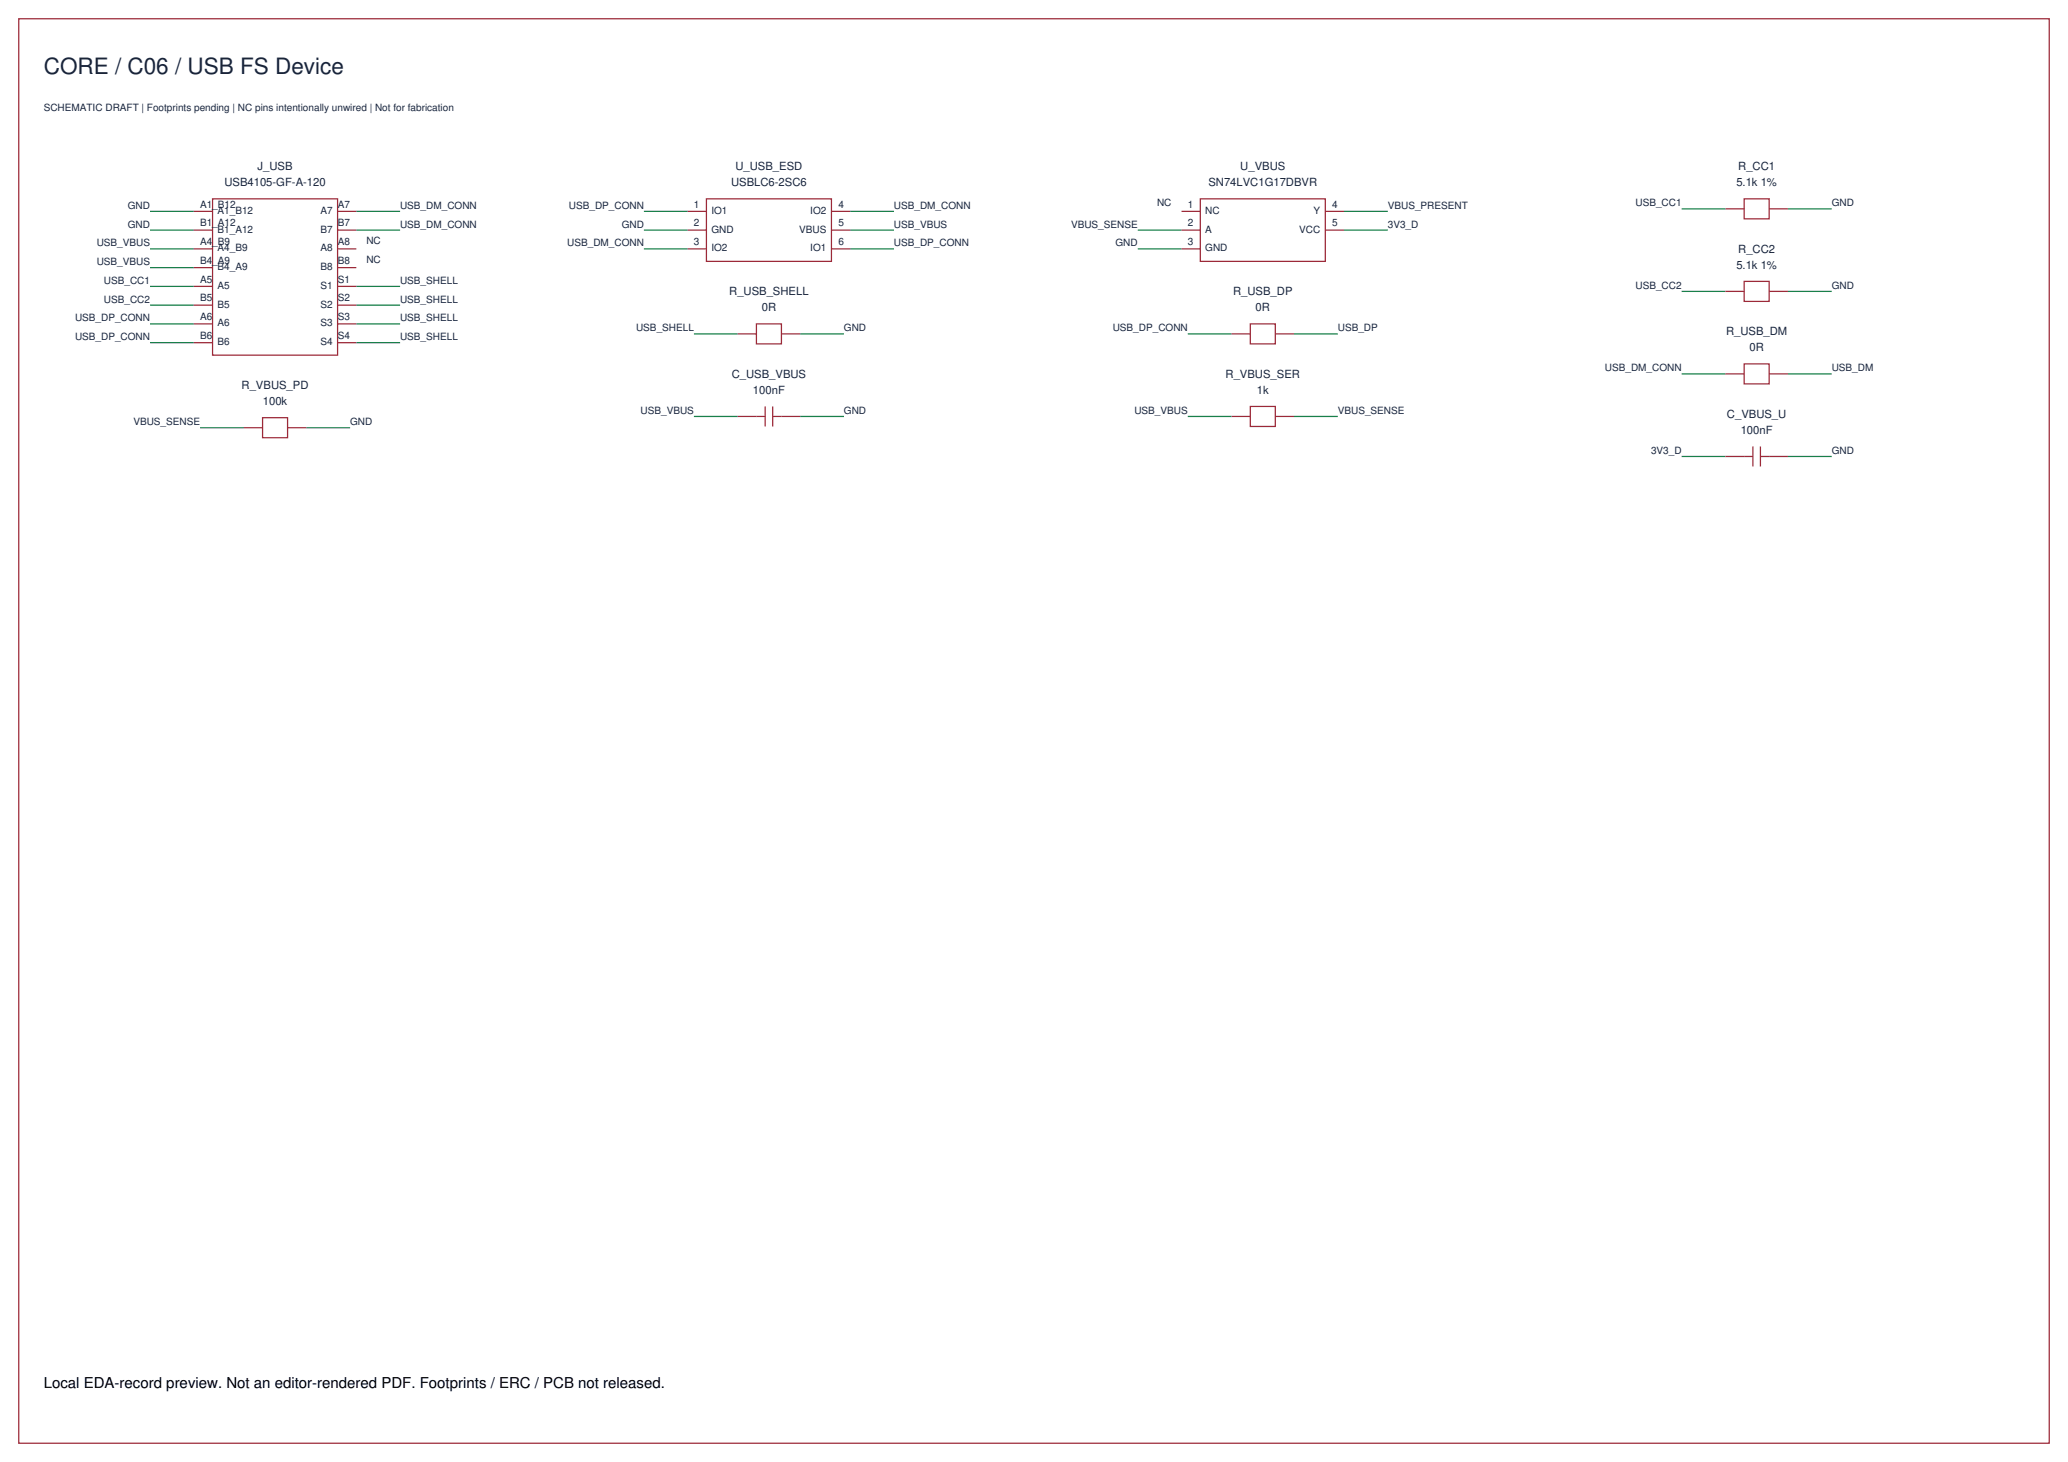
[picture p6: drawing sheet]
<svg xmlns="http://www.w3.org/2000/svg" width="583mm" height="412mm" viewBox="0 0 583 412" stroke-linecap="round" stroke-linejoin="round" font-family="sans-serif">
<defs><g id="words">
<text font-size="6.3" fill="#16243e" x="12.3" y="20.8">CORE / C06 / USB FS Device</text>
<text font-size="4.2" x="12.3" y="391.6">Local EDA-record preview. Not an editor-rendered PDF. Footprints / ERC / PCB not released.</text>
<g font-size="3.2" fill="#16243e">
<text x="72.7" y="48">J_USB</text>
<text x="207.5" y="48">U_USB_ESD</text>
<text x="350" y="48">U_VBUS</text>
<text x="490.4" y="48">R_CC1</text>
<text x="63.3" y="52.6">USB4105-GF-A-120</text>
<text x="206.3" y="52.6">USBLC6-2SC6</text>
<text x="341" y="52.6">SN74LVC1G17DBVR</text>
<text x="489.9" y="52.6">5.1k 1%</text>
<text x="490.4" y="71.3">R_CC2</text>
<text x="489.9" y="75.8">5.1k 1%</text>
<text x="205.8" y="83.3">R_USB_SHELL</text>
<text x="347.9" y="83.3">R_USB_DP</text>
<text x="214.9" y="87.8">0R</text>
<text x="354.3" y="87.8">0R</text>
<text x="487" y="94.5">R_USB_DM</text>
<text x="493.6" y="99.1">0R</text>
<text x="206.5" y="106.5">C_USB_VBUS</text>
<text x="345.8" y="106.5">R_VBUS_SER</text>
<text x="68.2" y="109.7">R_VBUS_PD</text>
<text x="212.5" y="111.1">100nF</text>
<text x="354.6" y="111.1">1k</text>
<text x="74.2" y="114.3">100k</text>
<text x="487.3" y="117.8">C_VBUS_U</text>
<text x="491.2" y="122.4">100nF</text>
</g>
<g font-size="2.8" fill="#16243e">
<text x="12.3" y="31.4">SCHEMATIC DRAFT | Footprints pending | NC pins intentionally unwired | Not for fabrication</text>
<text x="36.1" y="58.9">GND</text>
<text x="56.4" y="58.6">A1_B12</text>
<text x="95.3" y="58.6">A7</text>
<text x="112.9" y="58.9">USB_DM_CONN</text>
<text x="160.5" y="58.9">USB_DP_CONN</text>
<text x="195.8" y="58.6">1</text>
<text x="236.6" y="58.6">4</text>
<text x="252.2" y="58.9">USB_DM_CONN</text>
<text x="326.5" y="58.2">NC</text>
<text x="335.1" y="58.6">1</text>
<text x="375.9" y="58.6">4</text>
<text x="391.6" y="58.9">VBUS_PRESENT</text>
<text x="461.5" y="58.2">USB_CC1</text>
<text x="516.8" y="58.2">GND</text>
<text x="36.1" y="64.2">GND</text>
<text x="56.4" y="63.9">B1_A12</text>
<text x="61.4" y="60.3">A1_B12</text>
<text x="61.4" y="65.6">B1_A12</text>
<text x="90.4" y="60.3">A7</text>
<text x="90.4" y="65.6">B7</text>
<text x="95.3" y="63.9">B7</text>
<text x="112.9" y="64.2">USB_DM_CONN</text>
<text x="175.4" y="64.2">GND</text>
<text x="195.8" y="63.9">2</text>
<text x="200.7" y="60.3">IO1</text>
<text x="200.7" y="65.6">GND</text>
<text x="225.5" y="65.6">VBUS</text>
<text x="228.6" y="60.3">IO2</text>
<text x="236.6" y="63.9">5</text>
<text x="252.2" y="64.2">USB_VBUS</text>
<text x="302.2" y="64.2">VBUS_SENSE</text>
<text x="335.1" y="63.9">2</text>
<text x="340.1" y="60.3">NC</text>
<text x="340.1" y="65.6">A</text>
<text x="366.6" y="65.6">VCC</text>
<text x="370.7" y="60.3">Y</text>
<text x="375.9" y="63.9">5</text>
<text x="391.6" y="64.2">3V3_D</text>
<text x="27.3" y="69.5">USB_VBUS</text>
<text x="56.4" y="69.1">A4_B9</text>
<text x="61.4" y="70.9">A4_B9</text>
<text x="90.4" y="70.9">A8</text>
<text x="95.3" y="69.1">A8</text>
<text x="103.4" y="68.8">NC</text>
<text x="160" y="69.5">USB_DM_CONN</text>
<text x="195.8" y="69.1">3</text>
<text x="200.7" y="70.9">IO2</text>
<text x="228.6" y="70.9">IO1</text>
<text x="236.6" y="69.1">6</text>
<text x="252.2" y="69.5">USB_DP_CONN</text>
<text x="314.8" y="69.5">GND</text>
<text x="335.1" y="69.1">3</text>
<text x="340.1" y="70.9">GND</text>
<text x="27.3" y="74.8">USB_VBUS</text>
<text x="56.4" y="74.4">B4_A9</text>
<text x="61.4" y="76.2">B4_A9</text>
<text x="90.4" y="76.2">B8</text>
<text x="95.3" y="74.4">B8</text>
<text x="103.4" y="74.1">NC</text>
<text x="29.3" y="80.1">USB_CC1</text>
<text x="56.4" y="79.7">A5</text>
<text x="61.4" y="81.5">A5</text>
<text x="90.4" y="81.5">S1</text>
<text x="95.3" y="79.7">S1</text>
<text x="112.9" y="80.1">USB_SHELL</text>
<text x="461.5" y="81.5">USB_CC2</text>
<text x="516.8" y="81.5">GND</text>
<text x="29.3" y="85.4">USB_CC2</text>
<text x="56.4" y="85">B5</text>
<text x="61.4" y="86.8">B5</text>
<text x="90.4" y="86.8">S2</text>
<text x="95.3" y="85">S2</text>
<text x="112.9" y="85.4">USB_SHELL</text>
<text x="21.2" y="90.7">USB_DP_CONN</text>
<text x="21.2" y="96">USB_DP_CONN</text>
<text x="56.4" y="90.3">A6</text>
<text x="56.4" y="95.6">B6</text>
<text x="61.4" y="92.1">A6</text>
<text x="90.4" y="92.1">S3</text>
<text x="95.3" y="90.3">S3</text>
<text x="95.3" y="95.6">S4</text>
<text x="112.9" y="90.7">USB_SHELL</text>
<text x="112.9" y="96">USB_SHELL</text>
<text x="179.5" y="93.5">USB_SHELL</text>
<text x="238.1" y="93.5">GND</text>
<text x="314" y="93.5">USB_DP_CONN</text>
<text x="377.5" y="93.5">USB_DP</text>
<text x="61.4" y="97.4">B6</text>
<text x="90.4" y="97.4">S4</text>
<text x="452.8" y="104.8">USB_DM_CONN</text>
<text x="516.8" y="104.8">USB_DM</text>
<text x="37.6" y="119.9">VBUS_SENSE</text>
<text x="98.8" y="119.9">GND</text>
<text x="180.7" y="116.8">USB_VBUS</text>
<text x="238.1" y="116.8">GND</text>
<text x="320.1" y="116.8">USB_VBUS</text>
<text x="377.5" y="116.8">VBUS_SENSE</text>
<text x="465.9" y="128.1">3V3_D</text>
<text x="516.8" y="128.1">GND</text>
</g>
</g></defs>
<g fill="none" stroke="#9c2938" stroke-width=".35">
<path d="M5.3 5.3h572.9v401.8h-572.9zM54.7 59.6h5.3M60 56.1h35.2v44.1h-35.2zM95.2 59.6h5.3M194 59.6h5.3M199.3 56.1h35.3v17.6h-35.3zM234.6 59.6h5.3M333.4 59.6h5.3M338.7 56.1h35.2v17.6h-35.2zM373.9 59.6h5.3M486.8 58.9h5.3M492.1 56.1h7.1v5.6h-7.1z"/>
<path d="M499.2 58.9h5.3M54.7 64.9h5.3M54.7 70.2h5.3M54.7 75.5h5.3M95.2 64.9h5.3M95.2 70.2h5.3M95.2 75.5h5.3M194 64.9h5.3M194 70.2h5.3M234.6 64.9h5.3M234.6 70.2h5.3M333.4 64.9h5.3"/>
<path d="M333.4 70.2h5.3M373.9 64.9h5.3M492.1 79.4h7.1v5.6h-7.1zM54.7 80.8h5.3M54.7 86.1h5.3M54.7 91.4h5.3M54.7 96.7h5.3M95.2 80.8h5.3M95.2 86.1h5.3M95.2 91.4h5.3M95.2 96.7h5.3M208.1 94.2h5.3"/>
<path d="M213.4 91.4h7.1v5.6h-7.1zM220.5 94.2h5.3M347.5 94.2h5.3M352.8 91.4h7v5.6h-7zM359.8 94.2h5.3M486.8 82.2h5.3M499.2 82.2h5.3M74.1 117.8h7v5.7h-7zM208.1 117.5h7.8M215.9 114.7v5.6M218 114.7v5.6M218 117.5h7.8"/>
<path d="M347.5 117.5h5.3M352.8 114.7h7v5.6h-7zM359.8 117.5h5.3M486.8 105.5h5.3M492.1 102.7h7.1v5.6h-7.1zM499.2 105.5h5.3M68.8 120.6h5.3M81.1 120.6h5.3M486.8 128.8h7.8M494.6 125.9v5.7M496.7 125.9v5.7M496.7 128.8h7.8"/>
</g>
<g fill="none" stroke="#19804a" stroke-width=".35">
<path d="M42.3 59.6h12.4M100.5 59.6h12.4M181.7 59.6h12.3M239.9 59.6h12.3M379.2 59.6h12.4M474.5 58.9h12.3M504.5 58.9h12.3M42.3 64.9h12.4M42.3 70.2h12.4M42.3 75.5h12.4M100.5 64.9h12.4M181.7 64.9h12.3"/>
<path d="M181.7 70.2h12.3M239.9 64.9h12.3M239.9 70.2h12.3M321 64.9h12.4M321 70.2h12.4M379.2 64.9h12.4M42.3 80.8h12.4M42.3 86.1h12.4M42.3 91.4h12.4M42.3 96.7h12.4M100.5 80.8h12.4M100.5 86.1h12.4"/>
<path d="M100.5 91.4h12.4M100.5 96.7h12.4M195.8 94.2h12.3M225.8 94.2h12.3M335.1 94.2h12.4M365.1 94.2h12.4M474.5 82.2h12.3M504.5 82.2h12.3M195.8 117.5h12.3M225.8 117.5h12.3M335.1 117.5h12.4M365.1 117.5h12.4"/>
<path d="M474.5 105.5h12.3M504.5 105.5h12.3M56.4 120.6h12.4M86.4 120.6h12.4M474.5 128.8h12.3M504.5 128.8h12.3"/>
</g>
<use href="#words"/>
</svg>
